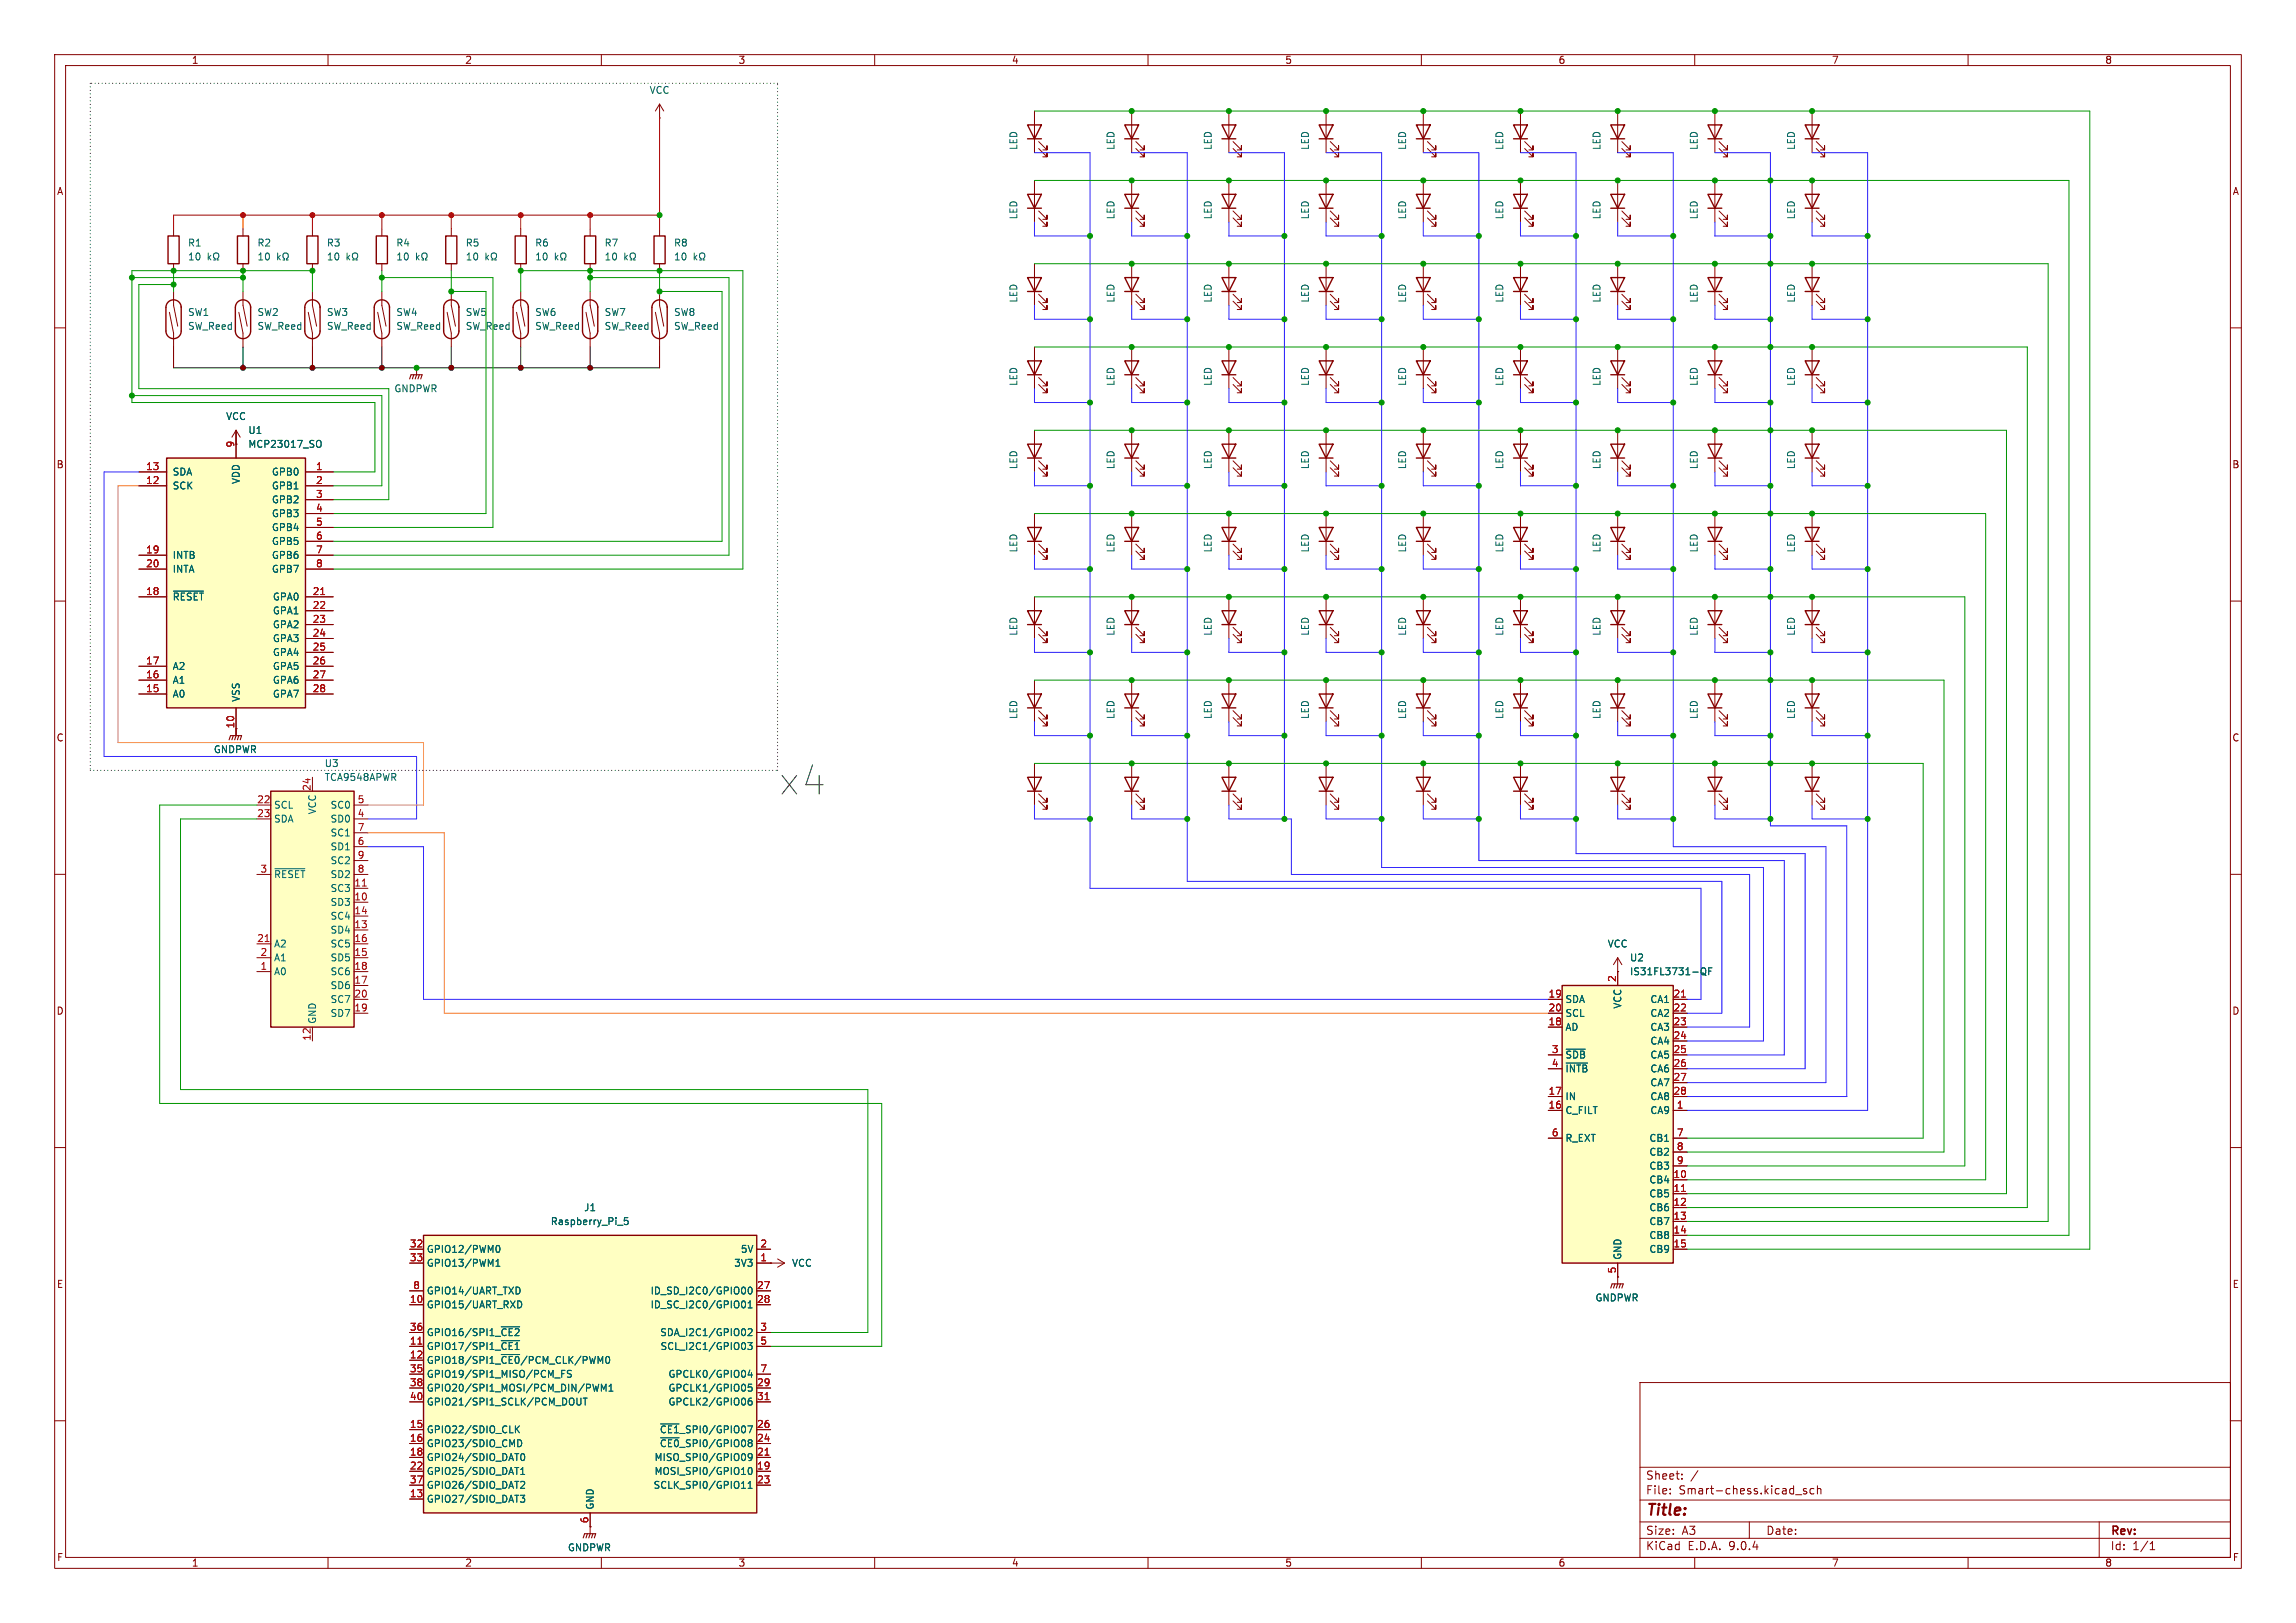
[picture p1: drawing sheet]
<svg xmlns="http://www.w3.org/2000/svg" width="420mm" height="297mm" viewBox="0 0 420 297" stroke-linecap="round" stroke-linejoin="round" font-family="sans-serif">
<defs><g id="words">
<text font-size="7.1" fill="#0f0f0f" x="142.2" y="145.9">x4</text>
<text font-size="2.8" fill="#840000" x="301" y="277.9">Title:</text>
<g font-size="2.1" fill="#840000">
<text x="301" y="273.7">File:</text>
<text x="301" y="271">Sheet:</text>
<text x="307.1" y="273.7">Smart-chess.kicad_sch</text>
<text x="301" y="281.1">Size:</text>
<text x="307.6" y="281.1">A3</text>
<text x="323" y="281.1">Date:</text>
<text x="386" y="281.3">Rev:</text>
<text x="301" y="283.9">KiCad</text>
<text x="308.7" y="283.9">E.D.A.</text>
<text x="316.3" y="283.9">9.0.4</text>
<text x="386" y="283.9">Id:</text>
<text x="390.1" y="283.9">1/1</text>
</g>
<g font-size="1.8" fill="#840000">
<text x="35" y="11.9">1</text>
<text x="85" y="11.9">2</text>
<text x="135" y="11.9">3</text>
<text x="185" y="11.9">4</text>
<text x="235" y="11.9">5</text>
<text x="285" y="11.9">6</text>
<text x="335" y="11.9">7</text>
<text x="385" y="11.9">8</text>
<text x="10.3" y="35.9">A</text>
<text x="408.3" y="35.9">A</text>
<text x="10.3" y="85.9">B</text>
<text x="408.2" y="85.9">B</text>
<text x="10.3" y="135.9">C</text>
<text x="42.9" y="133.4" transform="rotate(-90 42.9 133.4)">10</text>
<text x="408.2" y="135.9">C</text>
<text x="10.3" y="185.9">D</text>
<text x="408.2" y="185.9">D</text>
<text x="10.3" y="235.9">E</text>
<text x="408.3" y="235.9">E</text>
<text x="10.3" y="285.9">F</text>
<text x="35" y="286.9">1</text>
<text x="85" y="286.9">2</text>
<text x="135" y="286.9">3</text>
<text x="185" y="286.9">4</text>
<text x="235" y="286.9">5</text>
<text x="285" y="286.9">6</text>
<text x="335" y="286.9">7</text>
<text x="385" y="286.9">8</text>
<text x="408.3" y="285.9">F</text>
</g>
<g font-size="1.8" fill="#006464">
<text x="118.7" y="17.4">VCC</text>
<text x="186.3" y="27.5" transform="rotate(-90 186.3 27.5)">LED</text>
<text x="204.1" y="27.5" transform="rotate(-90 204.1 27.5)">LED</text>
<text x="221.8" y="27.5" transform="rotate(-90 221.8 27.5)">LED</text>
<text x="239.6" y="27.5" transform="rotate(-90 239.6 27.5)">LED</text>
<text x="257.4" y="27.5" transform="rotate(-90 257.4 27.5)">LED</text>
<text x="275.2" y="27.5" transform="rotate(-90 275.2 27.5)">LED</text>
<text x="293" y="27.5" transform="rotate(-90 293 27.5)">LED</text>
<text x="310.7" y="27.5" transform="rotate(-90 310.7 27.5)">LED</text>
<text x="328.5" y="27.5" transform="rotate(-90 328.5 27.5)">LED</text>
<text x="186.3" y="40.2" transform="rotate(-90 186.3 40.2)">LED</text>
<text x="204.1" y="40.2" transform="rotate(-90 204.1 40.2)">LED</text>
<text x="221.8" y="40.2" transform="rotate(-90 221.8 40.2)">LED</text>
<text x="239.6" y="40.2" transform="rotate(-90 239.6 40.2)">LED</text>
<text x="257.4" y="40.2" transform="rotate(-90 257.4 40.2)">LED</text>
<text x="275.2" y="40.2" transform="rotate(-90 275.2 40.2)">LED</text>
<text x="293" y="40.2" transform="rotate(-90 293 40.2)">LED</text>
<text x="310.7" y="40.2" transform="rotate(-90 310.7 40.2)">LED</text>
<text x="328.5" y="40.2" transform="rotate(-90 328.5 40.2)">LED</text>
<text x="34.3" y="45.3">R1</text>
<text x="34.3" y="47.9">10</text>
<text x="47" y="45.3">R2</text>
<text x="47" y="47.9">10</text>
<text x="59.7" y="45.3">R3</text>
<text x="59.7" y="47.9">10</text>
<text x="72.4" y="45.3">R4</text>
<text x="72.4" y="47.9">10</text>
<text x="85.1" y="45.3">R5</text>
<text x="85.1" y="47.9">10</text>
<text x="97.8" y="45.3">R6</text>
<text x="97.8" y="47.9">10</text>
<text x="110.5" y="45.3">R7</text>
<text x="110.5" y="47.9">10</text>
<text x="123.2" y="45.3">R8</text>
<text x="123.2" y="47.9">10</text>
<text x="34.3" y="58">SW1</text>
<text x="47" y="58">SW2</text>
<text x="59.7" y="58">SW3</text>
<text x="72.4" y="58">SW4</text>
<text x="85.1" y="58">SW5</text>
<text x="97.8" y="58">SW6</text>
<text x="110.5" y="58">SW7</text>
<text x="123.2" y="58">SW8</text>
<text x="186.3" y="55.5" transform="rotate(-90 186.3 55.5)">LED</text>
<text x="204.1" y="55.5" transform="rotate(-90 204.1 55.5)">LED</text>
<text x="221.8" y="55.5" transform="rotate(-90 221.8 55.5)">LED</text>
<text x="239.6" y="55.5" transform="rotate(-90 239.6 55.5)">LED</text>
<text x="257.4" y="55.5" transform="rotate(-90 257.4 55.5)">LED</text>
<text x="275.2" y="55.5" transform="rotate(-90 275.2 55.5)">LED</text>
<text x="293" y="55.5" transform="rotate(-90 293 55.5)">LED</text>
<text x="310.7" y="55.5" transform="rotate(-90 310.7 55.5)">LED</text>
<text x="328.5" y="55.5" transform="rotate(-90 328.5 55.5)">LED</text>
<text x="34.3" y="60.6">SW_Reed</text>
<text x="47" y="60.6">SW_Reed</text>
<text x="59.7" y="60.6">SW_Reed</text>
<text x="72.4" y="60.6">SW_Reed</text>
<text x="85.1" y="60.6">SW_Reed</text>
<text x="97.8" y="60.6">SW_Reed</text>
<text x="110.5" y="60.6">SW_Reed</text>
<text x="123.2" y="60.6">SW_Reed</text>
<text x="72" y="72">GNDPWR</text>
<text x="186.3" y="70.7" transform="rotate(-90 186.3 70.7)">LED</text>
<text x="204.1" y="70.7" transform="rotate(-90 204.1 70.7)">LED</text>
<text x="221.8" y="70.7" transform="rotate(-90 221.8 70.7)">LED</text>
<text x="239.6" y="70.7" transform="rotate(-90 239.6 70.7)">LED</text>
<text x="257.4" y="70.7" transform="rotate(-90 257.4 70.7)">LED</text>
<text x="275.2" y="70.7" transform="rotate(-90 275.2 70.7)">LED</text>
<text x="293" y="70.7" transform="rotate(-90 293 70.7)">LED</text>
<text x="310.7" y="70.7" transform="rotate(-90 310.7 70.7)">LED</text>
<text x="328.5" y="70.7" transform="rotate(-90 328.5 70.7)">LED</text>
<text x="41.3" y="77.1">VCC</text>
<text x="45.3" y="82.1">MCP23017_SO</text>
<text x="45.3" y="79.6">U1</text>
<text x="31.5" y="87.2">SDA</text>
<text x="31.5" y="89.8">SCK</text>
<text x="44" y="88.7" transform="rotate(-90 44 88.7)">VDD</text>
<text x="49.6" y="87.2">GPB0</text>
<text x="49.6" y="89.8">GPB1</text>
<text x="186.3" y="86" transform="rotate(-90 186.3 86)">LED</text>
<text x="204.1" y="86" transform="rotate(-90 204.1 86)">LED</text>
<text x="221.8" y="86" transform="rotate(-90 221.8 86)">LED</text>
<text x="239.6" y="86" transform="rotate(-90 239.6 86)">LED</text>
<text x="257.4" y="86" transform="rotate(-90 257.4 86)">LED</text>
<text x="275.2" y="86" transform="rotate(-90 275.2 86)">LED</text>
<text x="293" y="86" transform="rotate(-90 293 86)">LED</text>
<text x="310.7" y="86" transform="rotate(-90 310.7 86)">LED</text>
<text x="328.5" y="86" transform="rotate(-90 328.5 86)">LED</text>
<text x="49.6" y="92.3">GPB2</text>
<text x="49.6" y="94.8">GPB3</text>
<text x="49.6" y="97.4">GPB4</text>
<text x="49.6" y="99.9">GPB5</text>
<text x="186.3" y="101.2" transform="rotate(-90 186.3 101.2)">LED</text>
<text x="204.1" y="101.2" transform="rotate(-90 204.1 101.2)">LED</text>
<text x="221.8" y="101.2" transform="rotate(-90 221.8 101.2)">LED</text>
<text x="239.6" y="101.2" transform="rotate(-90 239.6 101.2)">LED</text>
<text x="257.4" y="101.2" transform="rotate(-90 257.4 101.2)">LED</text>
<text x="275.2" y="101.2" transform="rotate(-90 275.2 101.2)">LED</text>
<text x="293" y="101.2" transform="rotate(-90 293 101.2)">LED</text>
<text x="310.7" y="101.2" transform="rotate(-90 310.7 101.2)">LED</text>
<text x="328.5" y="101.2" transform="rotate(-90 328.5 101.2)">LED</text>
<text x="31.5" y="102.5">INTB</text>
<text x="31.5" y="105">INTA</text>
<text x="49.6" y="102.5">GPB6</text>
<text x="49.6" y="105">GPB7</text>
<text x="31.5" y="110.1">~{RESET}</text>
<text x="49.8" y="110.1">GPA0</text>
<text x="49.8" y="112.6">GPA1</text>
<text x="49.8" y="115.2">GPA2</text>
<text x="49.8" y="117.7">GPA3</text>
<text x="186.3" y="116.4" transform="rotate(-90 186.3 116.4)">LED</text>
<text x="204.1" y="116.4" transform="rotate(-90 204.1 116.4)">LED</text>
<text x="221.8" y="116.4" transform="rotate(-90 221.8 116.4)">LED</text>
<text x="239.6" y="116.4" transform="rotate(-90 239.6 116.4)">LED</text>
<text x="257.4" y="116.4" transform="rotate(-90 257.4 116.4)">LED</text>
<text x="275.2" y="116.4" transform="rotate(-90 275.2 116.4)">LED</text>
<text x="293" y="116.4" transform="rotate(-90 293 116.4)">LED</text>
<text x="310.7" y="116.4" transform="rotate(-90 310.7 116.4)">LED</text>
<text x="328.5" y="116.4" transform="rotate(-90 328.5 116.4)">LED</text>
<text x="31.5" y="122.8">A2</text>
<text x="31.5" y="125.3">A1</text>
<text x="49.8" y="120.2">GPA4</text>
<text x="49.8" y="122.8">GPA5</text>
<text x="49.8" y="125.3">GPA6</text>
<text x="31.5" y="127.9">A0</text>
<text x="44" y="128.5" transform="rotate(-90 44 128.5)">VSS</text>
<text x="49.8" y="127.9">GPA7</text>
<text x="186.3" y="131.7" transform="rotate(-90 186.3 131.7)">LED</text>
<text x="204.1" y="131.7" transform="rotate(-90 204.1 131.7)">LED</text>
<text x="221.8" y="131.7" transform="rotate(-90 221.8 131.7)">LED</text>
<text x="239.6" y="131.7" transform="rotate(-90 239.6 131.7)">LED</text>
<text x="257.4" y="131.7" transform="rotate(-90 257.4 131.7)">LED</text>
<text x="275.2" y="131.7" transform="rotate(-90 275.2 131.7)">LED</text>
<text x="293" y="131.7" transform="rotate(-90 293 131.7)">LED</text>
<text x="310.7" y="131.7" transform="rotate(-90 310.7 131.7)">LED</text>
<text x="328.5" y="131.7" transform="rotate(-90 328.5 131.7)">LED</text>
<text x="39" y="138">GNDPWR</text>
<text x="59.3" y="140.6">U3</text>
<text x="59.3" y="143.1">TCA9548APWR</text>
<text x="50" y="148.2">SCL</text>
<text x="58" y="149.1" transform="rotate(-90 58 149.1)">VCC</text>
<text x="60.4" y="148.2">SC0</text>
<text x="50" y="150.7">SDA</text>
<text x="60.4" y="150.7">SD0</text>
<text x="60.4" y="153.3">SC1</text>
<text x="60.4" y="155.8">SD1</text>
<text x="50" y="160.9">~{RESET}</text>
<text x="60.4" y="158.3">SC2</text>
<text x="60.4" y="160.9">SD2</text>
<text x="60.4" y="163.4">SC3</text>
<text x="60.4" y="166">SD3</text>
<text x="50" y="173.6">A2</text>
<text x="60.4" y="168.5">SC4</text>
<text x="60.4" y="171">SD4</text>
<text x="60.4" y="173.6">SC5</text>
<text x="294" y="173.6">VCC</text>
<text x="50" y="176.1">A1</text>
<text x="50" y="178.7">A0</text>
<text x="60.4" y="176.1">SD5</text>
<text x="60.4" y="178.7">SC6</text>
<text x="298.1" y="178.7">IS31FL3731-QF</text>
<text x="298.1" y="176.1">U2</text>
<text x="60.4" y="181.2">SD6</text>
<text x="60.4" y="183.7">SC7</text>
<text x="286.3" y="183.7">SDA</text>
<text x="296.8" y="184.7" transform="rotate(-90 296.8 184.7)">VCC</text>
<text x="301.8" y="183.7">CA1</text>
<text x="58" y="187.5" transform="rotate(-90 58 187.5)">GND</text>
<text x="60.4" y="186.3">SD7</text>
<text x="286.3" y="186.3">SCL</text>
<text x="286.3" y="188.8">AD</text>
<text x="301.8" y="186.3">CA2</text>
<text x="301.8" y="188.8">CA3</text>
<text x="301.8" y="191.4">CA4</text>
<text x="286.3" y="193.9">~{SDB}</text>
<text x="286.3" y="196.4">~{INTB}</text>
<text x="301.8" y="193.9">CA5</text>
<text x="301.8" y="196.4">CA6</text>
<text x="286.3" y="201.5">IN</text>
<text x="301.8" y="199">CA7</text>
<text x="301.8" y="201.5">CA8</text>
<text x="286.3" y="204.1">C_FILT</text>
<text x="286.3" y="209.1">R_EXT</text>
<text x="301.6" y="209.1">CB1</text>
<text x="301.8" y="204.1">CA9</text>
<text x="301.6" y="211.7">CB2</text>
<text x="301.6" y="214.2">CB3</text>
<text x="106.8" y="221.8">J1</text>
<text x="301.6" y="216.8">CB4</text>
<text x="301.6" y="219.3">CB5</text>
<text x="301.6" y="221.8">CB6</text>
<text x="100.7" y="224.4">Raspberry_Pi_5</text>
<text x="301.6" y="224.4">CB7</text>
<text x="301.6" y="226.9">CB8</text>
<text x="78" y="229.5">GPIO12/PWM0</text>
<text x="78" y="232">GPIO13/PWM1</text>
<text x="134.2" y="232">3V3</text>
<text x="135.4" y="229.5">5V</text>
<text x="144.8" y="232">VCC</text>
<text x="296.8" y="230.6" transform="rotate(-90 296.8 230.6)">GND</text>
<text x="301.6" y="229.5">CB9</text>
<text x="78" y="237.1">GPIO14/UART_TXD</text>
<text x="78" y="239.6">GPIO15/UART_RXD</text>
<text x="118.9" y="237.1">ID_SD_I2C0/GPIO00</text>
<text x="118.9" y="239.6">ID_SC_I2C0/GPIO01</text>
<text x="291.8" y="238.4">GNDPWR</text>
<text x="78" y="244.7">GPIO16/SPI1_~{CE2}</text>
<text x="120.7" y="244.7">SDA_I2C1/GPIO02</text>
<text x="78" y="247.2">GPIO17/SPI1_~{CE1}</text>
<text x="78" y="249.8">GPIO18/SPI1_~{CE0}/PCM_CLK/PWM0</text>
<text x="120.7" y="247.2">SCL_I2C1/GPIO03</text>
<text x="78" y="252.3">GPIO19/SPI1_MISO/PCM_FS</text>
<text x="78" y="254.9">GPIO20/SPI1_MOSI/PCM_DIN/PWM1</text>
<text x="78" y="257.4">GPIO21/SPI1_SCLK/PCM_DOUT</text>
<text x="122.2" y="252.3">GPCLK0/GPIO04</text>
<text x="122.2" y="254.9">GPCLK1/GPIO05</text>
<text x="122.2" y="257.4">GPCLK2/GPIO06</text>
<text x="78" y="262.5">GPIO22/SDIO_CLK</text>
<text x="120.6" y="262.5">~{CE1}_SPI0/GPIO07</text>
<text x="78" y="265">GPIO23/SDIO_CMD</text>
<text x="78" y="267.6">GPIO24/SDIO_DAT0</text>
<text x="119.6" y="267.6">MISO_SPI0/GPIO09</text>
<text x="120.6" y="265">~{CE0}_SPI0/GPIO08</text>
<text x="78" y="270.1">GPIO25/SDIO_DAT1</text>
<text x="78" y="272.6">GPIO26/SDIO_DAT2</text>
<text x="78" y="275.2">GPIO27/SDIO_DAT3</text>
<text x="119.5" y="272.6">SCLK_SPI0/GPIO11</text>
<text x="119.6" y="270.1">MOSI_SPI0/GPIO10</text>
<text x="108.8" y="276.4" transform="rotate(-90 108.8 276.4)">GND</text>
<text x="103.8" y="284.1">GNDPWR</text>
</g>
<g font-size="1.8" fill="#a90000">
<text x="42.9" y="82" transform="rotate(-90 42.9 82)">9</text>
<text x="26.6" y="86.1">13</text>
<text x="26.6" y="88.6">12</text>
<text x="57.7" y="86.1">1</text>
<text x="57.7" y="88.6">2</text>
<text x="57.7" y="91.2">3</text>
<text x="57.7" y="93.7">4</text>
<text x="26.6" y="101.3">19</text>
<text x="57.7" y="96.3">5</text>
<text x="57.7" y="98.8">6</text>
<text x="57.7" y="101.3">7</text>
<text x="26.6" y="103.9">20</text>
<text x="57.7" y="103.9">8</text>
<text x="26.6" y="109">18</text>
<text x="57.1" y="109">21</text>
<text x="57.1" y="111.5">22</text>
<text x="57.1" y="114">23</text>
<text x="57.1" y="116.6">24</text>
<text x="57.1" y="119.1">25</text>
<text x="26.6" y="121.7">17</text>
<text x="26.6" y="124.2">16</text>
<text x="57.1" y="121.7">26</text>
<text x="57.1" y="124.2">27</text>
<text x="26.6" y="126.7">15</text>
<text x="57.1" y="126.7">28</text>
<text x="46.9" y="147.1">22</text>
<text x="46.9" y="149.6">23</text>
<text x="56.9" y="144.8" transform="rotate(-90 56.9 144.8)">24</text>
<text x="65.3" y="147.1">5</text>
<text x="65.3" y="149.6">4</text>
<text x="65.3" y="152.1">7</text>
<text x="65.3" y="154.7">6</text>
<text x="47.6" y="159.8">3</text>
<text x="65.3" y="157.2">9</text>
<text x="65.3" y="159.8">8</text>
<text x="64.7" y="162.3">11</text>
<text x="64.7" y="164.8">10</text>
<text x="64.7" y="167.4">14</text>
<text x="46.9" y="172.5">21</text>
<text x="64.7" y="169.9">13</text>
<text x="64.7" y="172.5">16</text>
<text x="47.6" y="175">2</text>
<text x="47.6" y="177.5">1</text>
<text x="64.7" y="175">15</text>
<text x="64.7" y="177.5">18</text>
<text x="295.7" y="179.8" transform="rotate(-90 295.7 179.8)">2</text>
<text x="64.7" y="180.1">17</text>
<text x="64.7" y="182.6">20</text>
<text x="64.7" y="185.2">19</text>
<text x="283.2" y="182.6">19</text>
<text x="283.2" y="185.2">20</text>
<text x="306" y="182.6">21</text>
<text x="306" y="185.2">22</text>
<text x="56.9" y="190.5" transform="rotate(-90 56.9 190.5)">12</text>
<text x="283.2" y="187.7">18</text>
<text x="306" y="187.7">23</text>
<text x="306" y="190.2">24</text>
<text x="283.8" y="192.8">3</text>
<text x="283.8" y="195.3">4</text>
<text x="306" y="192.8">25</text>
<text x="306" y="195.3">26</text>
<text x="306" y="197.9">27</text>
<text x="283.2" y="200.4">17</text>
<text x="283.2" y="202.9">16</text>
<text x="306" y="200.4">28</text>
<text x="306.6" y="202.9">1</text>
<text x="283.8" y="208">6</text>
<text x="306.6" y="208">7</text>
<text x="306" y="215.6">10</text>
<text x="306.6" y="210.6">8</text>
<text x="306.6" y="213.1">9</text>
<text x="306" y="218.2">11</text>
<text x="306" y="220.7">12</text>
<text x="306" y="223.3">13</text>
<text x="306" y="225.8">14</text>
<text x="74.9" y="228.3">32</text>
<text x="74.9" y="230.9">33</text>
<text x="139" y="228.3">2</text>
<text x="139" y="230.9">1</text>
<text x="295.7" y="233.1" transform="rotate(-90 295.7 233.1)">5</text>
<text x="306" y="228.3">15</text>
<text x="74.9" y="238.5">10</text>
<text x="75.5" y="236">8</text>
<text x="138.4" y="236">27</text>
<text x="138.4" y="238.5">28</text>
<text x="74.9" y="243.6">36</text>
<text x="139" y="243.6">3</text>
<text x="74.9" y="246.1">11</text>
<text x="74.9" y="248.7">12</text>
<text x="74.9" y="251.2">35</text>
<text x="139" y="246.1">5</text>
<text x="139" y="251.2">7</text>
<text x="74.9" y="253.7">38</text>
<text x="74.9" y="256.3">40</text>
<text x="138.4" y="253.7">29</text>
<text x="138.4" y="256.3">31</text>
<text x="74.9" y="261.4">15</text>
<text x="74.9" y="263.9">16</text>
<text x="138.4" y="261.4">26</text>
<text x="138.4" y="263.9">24</text>
<text x="74.9" y="266.4">18</text>
<text x="74.9" y="269">22</text>
<text x="138.4" y="266.4">21</text>
<text x="138.4" y="269">19</text>
<text x="74.9" y="271.5">37</text>
<text x="74.9" y="274.1">13</text>
<text x="138.4" y="271.5">23</text>
<text x="107.7" y="278.8" transform="rotate(-90 107.7 278.8)">6</text>
</g>
</g></defs>
<g fill="none" stroke="#840000" stroke-width=".18">
<path d="M10 10h400v277h-400zM12 12h396v273h-396zM60 10v2M110 10v2M160 10v2M210 10v2M260 10v2M310 10v2M360 10v2M69.8 41.9v1.3M69.8 48.3v1.2M260.3 48.3v7.6"/>
<path d="M261.1 55.1l1.5 1.5v-.7v.7h-.7M261.1 53.8l1.5 1.6v-.8v.8h-.7M278.1 48.3v7.6M278.9 55.1l1.5 1.5v-.7v.7h-.7M278.9 53.8l1.5 1.6v-.8v.8h-.7M10 60h2M76.2 67.3h.1M76.2 67.3v1.3M207 63.5v7.6M207.8 70.4l1.5 1.5v-.8v.8h-.8M207.8 69.1l1.5 1.5v-.7v.7h-.8M408 60h2"/>
<path d="M10 110h2M408 110h2M43.2 133.4v1.2M10 160h2M408 160h2M10 210h2M408 210h2M300 253h108v32h-108zM10 260h2M300 278.5h108M300 274.5h108M300 268.5h108"/>
<path d="M305.5 273.2v.2M305.5 272.5v.1M307.7 270.5v.2M307.7 269.8v.1M310.6 269.1l-1.3 1.9M320 278.5v3M328.4 273.5h1.2M330.4 272.5l-.3-.1-.2 .2v.2l.5 .2v.3h-.5M331.8 272.5l-.4-.1-.3 .3v.4l.1 .2h.6M332.4 272.5l.3-.1 .3 .1 .1 .9M332.4 271.9v1.5M384 278.5v6.5"/>
<path d="M408 260h2M60 285v2M110 285v2M160 285v2M210 285v2M260 285v2M300 281.5h108M310 285v2M360 285v2M393.3 283.6h.9M393.3 282.5l.4-.4v1.5"/>
</g>
<path d="M68.8 43.2h2.1v5.1h-2.1zM259.1 50.8h2.5l-1.3 2.5zM259.1 53.3h2.5M276.9 50.8h2.5l-1.3 2.5zM276.9 53.3h2.5M205.7 66h2.6l-1.3 2.6zM205.7 68.6h2.6" fill="none" stroke="#840000" stroke-width=".25"/>
<path d="M74.9 69.3l.3-.7h2l-.2 .7M75.7 68.6l-.3 .7M76.2 68.6l-.3 .7M76.7 68.6l-.2 .7M41.9 135.4l.3-.8h2l-.3 .8M42.7 134.6l-.3 .8M43.2 134.6l-.3 .8M43.7 134.6l-.3 .8" fill="none" stroke="#840000" stroke-width=".2"/>
<path d="M76.2 46.3v1.3M76.3 47.1l.4 .5M76.7 46.7l-.5 .5M77.2 47.6h.3v-.3a.54 .54 0 0 1-.3-.7 .54 .54 0 0 1 .7-.2 .58 .58 0 0 1-.1 .9v.3h.3" fill="none" stroke="#006464" stroke-width=".18"/>
<path d="M30.5 83.8h25.4v45.7h-25.4z" fill="#ffffc2"/>
<path d="M30.5 83.8h25.4v45.7h-25.4z" fill="none" stroke="#840000" stroke-width=".25"/>
<g fill="none" stroke="#840000" stroke-width=".18">
<path d="M43.2 78.7v5.1M43.2 78.7l-.8 1.3M43.2 78.7l.7 1.3M25.4 86.4h5.1M25.4 88.9h5.1M55.9 86.4h5.1M55.9 88.9h5.1M55.9 91.4h5.1M55.9 94h5.1M55.9 96.5h5.1M55.9 99.1h5.1M25.4 101.6h5.1"/>
<path d="M25.4 104.1h5.1M25.4 109.2h5.1M55.9 101.6h5.1M55.9 104.1h5.1M55.9 109.2h5.1M55.9 111.8h5.1M55.9 114.3h5.1M55.9 116.8h5.1M55.9 119.4h5.1M25.4 121.9h5.1M25.4 124.5h5.1M25.4 127h5.1"/>
<path d="M43.2 129.5v5.1M55.9 121.9h5.1M55.9 124.5h5.1M55.9 127h5.1M141 231.1h.1M141 231.1h2.5M142.2 230.4l1.3 .7M143.5 231.1l-1.3 .8"/>
</g>
<path d="M58.2 80.6a.43 .43 0 0 1 .5 .4v.4a.43 .43 0 0 1-.5 .5M31.7 108.2h5.5" fill="none" stroke="#006464" stroke-width=".18"/>
<path d="M58.7 108.8h.7" fill="none" stroke="#a90000" stroke-width=".18"/>
<path d="M77.5 226.1h60.9v50.8h-60.9z" fill="#ffffc2"/>
<path d="M77.5 226.1h60.9v50.8h-60.9z" fill="none" stroke="#840000" stroke-width=".25"/>
<g fill="none" stroke="#840000" stroke-width=".18">
<path d="M74.9 228.6h2.6M74.9 231.1h2.6M74.9 236.2h2.6M74.9 238.8h2.6M138.4 228.6h2.6M138.4 231.1h2.6M138.4 236.2h2.6M138.4 238.8h2.6M74.9 243.8h2.6M74.9 246.4h2.6M74.9 248.9h2.6M74.9 251.5h2.6"/>
<path d="M74.9 254h2.6M74.9 256.5h2.6M138.4 243.8h2.6M138.4 246.4h2.6M138.4 251.5h2.6M138.4 254h2.6M138.4 256.5h2.6M74.9 261.6h2.6M74.9 264.2h2.6M74.9 266.7h2.6M74.9 269.2h2.6M74.9 271.8h2.6"/>
<path d="M74.9 274.3h2.6M107.9 279.4h.1M107.9 276.9v3.8M138.4 261.6h2.6M138.4 264.2h2.6M138.4 266.7h2.6M138.4 269.2h2.6M138.4 271.8h2.6"/>
</g>
<g fill="none" stroke="#006464" stroke-width=".18">
<path d="M90.7 228.4l.3-.5a.68 .68 0 0 1 .5 .6 .68 .68 0 0 1-.5 .7l-.3-.5M90.7 231.7h.7M90.7 230.8l.4-.4v1.3M94.7 235.5a.68 .68 0 0 1 .4 .7 .68 .68 0 0 1-.4 .6M94.7 238.1a.64 .64 0 0 1 .7 .6 .64 .64 0 0 1-.7 .6M113 224.2h.9M114.8 222.8h-.6v.6l.2-.1 .4 .1 .1 .2-.1 .4-.1 .1-.5-.1M135.9 238.1a.68 .68 0 0 1 .5 .6 .68 .68 0 0 1-.5 .6M136.2 235.7l.2 .3-.2 .7M136.9 239.3h.7M136.9 238.4l.3-.3v1.2M137 235.7l.2-.2a.68 .68 0 0 1 .4 .7 .68 .68 0 0 1-.4 .6l-.3-.5z"/>
<path d="M91.7 242.8h3.4M91.7 245.3h3.4M91.7 247.9h3.4M101.5 252.2h1M102.8 251.4h.4M103.4 250.8h-.6v1.2M104.5 250.8h-.5l-.2 .1v.4l.6 .2 .1 .3-.2 .2h-.5M105.5 255.8v1.1l.3 .2h.3l.2-.2v-1.1M106.7 255.8h.7M107 255.8v1.3M108.4 253.3l.3 1.3 .3-.9 .2 .9 .3-1.3M110 254.6v-1.3l.4 .9 .5-.9v1.3"/>
<path d="M110.9 248.4l.2-.2a.68 .68 0 0 1 .4 .7 .68 .68 0 0 1-.4 .6l-.3-.5zM111.4 254.6h.7M111.4 253.7l.4-.4v1.3M136.3 245.9v.8M136.8 245.7h.8l-.4 .5 .3 .1v.5l-.2 .2-.5-.2M136.9 243.3l.4-.2 .3 .4-.8 .9h.8M137.2 250.7l-.3 .9h.7M137.5 255.8l-.4 .1a.86 .86 0 0 0 0 1.2l.4-.1 .1-.4-.3-.3-.3 .1-.1 .2M137.5 251.2v.8M137.5 253.3h-.6v.6l.1-.1 .5 .1 .1 .1-.1 .5-.2 .1-.4-.1M94.3 260.9v1.3M94.5 261.5l.5 .7"/>
<path d="M94.7 263.5a.64 .64 0 0 1 .7 .6 .64 .64 0 0 1-.7 .6M95 260.9l-.7 .8M95.2 273.6h.8l-.4 .5 .3 .1v.6l-.2 .1-.5-.1M95.3 271.2l.4-.1 .3 .4-.8 .9h.8M95.3 269.8h.7M95.3 268.9l.3-.4v1.3M95.4 266.1l.2-.1a.68 .68 0 0 1 .4 .6 .68 .68 0 0 1-.4 .7l-.3-.5zM120.8 260.6h3.4M120.8 263.1h3.4M135.6 272.4h.8M136.9 272.4h.7M136.9 271.5l.3-.4v1.3"/>
<path d="M137 268.7l.2-.2a.68 .68 0 0 1 .4 .7 .68 .68 0 0 1-.4 .6l-.3-.5zM137.6 266.6l-.3 .2-.3-.1-.1-.1v-.3l.2-.3h.2l.3 .3a.84 .84 0 0 1-.4 1h-.2"/>
</g>
<path d="M76.4 246h.8M139.9 256.1h.8M139.9 266.3h.8" fill="none" stroke="#a90000" stroke-width=".18"/>
<path d="M106.7 281.4l.2-.7h2.1l-.3 .7M107.4 280.7l-.2 .7M107.9 280.7l-.2 .7M108.5 280.7l-.3 .7" fill="none" stroke="#840000" stroke-width=".2"/>
<path d="M49.5 144.8h15.3v43.2h-15.3z" fill="#ffffc2"/>
<g fill="none" stroke="#840000" stroke-width=".25">
<path d="M259.1 22.9h2.5l-1.3 2.5zM259.1 35.6h2.5l-1.3 2.5zM259.1 25.4h2.5M259.1 38.1h2.5M276.9 22.9h2.5l-1.3 2.5zM276.9 35.6h2.5l-1.3 2.5zM276.9 25.4h2.5M276.9 38.1h2.5M30.7 43.2h2.1v5.1h-2.1zM33.1 56.1v4.5a1.4 1.4 0 0 1-1.4 1.4 1.4 1.4 0 0 1-1.3-1.4v-4.3a1.4 1.4 0 0 1 1.3-1.4 1.4 1.4 0 0 1 1.4 1.4M43.4 43.2h2.1v5.1h-2.1zM45.8 56.1v4.5a1.4 1.4 0 0 1-1.4 1.4 1.4 1.4 0 0 1-1.3-1.4v-4.3a1.4 1.4 0 0 1 1.3-1.4 1.4 1.4 0 0 1 1.4 1.4"/>
<path d="M56.1 43.2h2.1v5.1h-2.1zM58.5 56.1v4.5a1.4 1.4 0 0 1-1.4 1.4 1.4 1.4 0 0 1-1.3-1.4v-4.3a1.4 1.4 0 0 1 1.3-1.4 1.4 1.4 0 0 1 1.4 1.4M241.3 66h2.5l-1.2 2.6zM241.3 68.6h2.5M259.1 66h2.5l-1.3 2.6zM259.1 68.6h2.5M276.9 66h2.5l-1.3 2.6zM276.9 68.6h2.5M205.7 96.5h2.6l-1.3 2.6zM205.7 99.1h2.6M223.5 96.5h2.6l-1.3 2.6zM223.5 99.1h2.6"/>
<path d="M241.3 81.3h2.5l-1.2 2.5zM241.3 96.5h2.5l-1.2 2.6zM241.3 99.1h2.5M241.3 83.8h2.5M259.1 81.3h2.5l-1.3 2.5zM259.1 96.5h2.5l-1.3 2.6zM259.1 99.1h2.5M259.1 83.8h2.5M276.9 81.3h2.5l-1.3 2.5zM276.9 96.5h2.5l-1.3 2.6zM276.9 99.1h2.5M276.9 83.8h2.5"/>
<path d="M294.6 96.5h2.6l-1.3 2.6zM294.6 99.1h2.6M312.4 96.5h2.6l-1.3 2.6zM312.4 99.1h2.6M205.7 111.8h2.6l-1.3 2.5zM205.7 114.3h2.6M223.5 111.8h2.6l-1.3 2.5zM223.5 114.3h2.6M241.3 111.8h2.5l-1.2 2.5zM241.3 114.3h2.5M259.1 111.8h2.5l-1.3 2.5zM259.1 114.3h2.5"/>
<path d="M276.9 111.8h2.5l-1.3 2.5zM276.9 114.3h2.5M294.6 111.8h2.6l-1.3 2.5zM294.6 114.3h2.6M312.4 111.8h2.6l-1.3 2.5zM312.4 114.3h2.6M205.7 127h2.6l-1.3 2.5zM205.7 129.5h2.6M223.5 127h2.6l-1.3 2.5zM223.5 129.5h2.6M241.3 127h2.5l-1.2 2.5zM241.3 129.5h2.5"/>
<path d="M259.1 127h2.5l-1.3 2.5zM259.1 129.5h2.5M276.9 127h2.5l-1.3 2.5zM276.9 129.5h2.5M294.6 127h2.6l-1.3 2.5zM294.6 129.5h2.6M312.4 127h2.6l-1.3 2.5zM312.4 129.5h2.6M49.5 144.8h15.3v43.2h-15.3zM205.7 142.2h2.6l-1.3 2.6zM205.7 144.8h2.6M223.5 142.2h2.6l-1.3 2.6z"/>
<path d="M223.5 144.8h2.6M241.3 142.2h2.5l-1.2 2.6zM241.3 144.8h2.5M259.1 142.2h2.5l-1.3 2.6zM259.1 144.8h2.5M276.9 142.2h2.5l-1.3 2.6zM276.9 144.8h2.5M294.6 142.2h2.6l-1.3 2.6zM294.6 144.8h2.6M312.4 142.2h2.6l-1.3 2.6zM312.4 144.8h2.6"/>
</g>
<g fill="none" stroke="#840000" stroke-width=".18">
<path d="M120.6 19.1l-.7 1.2M120.6 19.1l.8 1.2M120.6 19.1v2.5M120.6 21.6h.1M260.3 20.3v7.6M260.3 33v7.6M261.1 27.2l1.5 1.5v-.8v.8h-.7M261.1 25.9l1.5 1.5v-.7v.7h-.7M261.1 39.9l1.5 1.5v-.8v.8h-.7M261.1 38.6l1.5 1.5v-.7v.7h-.7M278.1 20.3v7.6M278.1 33v7.6"/>
<path d="M278.9 27.2l1.5 1.5v-.8v.8h-.7M278.9 25.9l1.5 1.5v-.7v.7h-.7M278.9 39.9l1.5 1.5v-.8v.8h-.7M278.9 38.6l1.5 1.5v-.7v.7h-.7M31 57.2l.7 3.8v2.5M31.7 53.3v2.6l.8 3.8M31.7 41.9v1.3M31.7 48.3v1.2M43.7 57.2l.7 3.8v2.5M44.4 41.9v1.3M44.4 48.3v1.2M44.4 53.3v2.6l.8 3.8"/>
<path d="M56.4 57.2l.7 3.8v2.5M57.1 41.9v1.3M57.1 48.3v1.2M57.1 53.3v2.6l.8 3.8M242.6 63.5v7.6M242.6 78.7v7.7M243.3 70.4l1.6 1.5v-.8v.8h-.8M243.3 69.1l1.6 1.5v-.7v.7h-.8M260.3 63.5v7.6M260.3 78.7v7.7M261.1 70.4l1.5 1.5v-.8v.8h-.7M261.1 69.1l1.5 1.5v-.7v.7h-.7"/>
<path d="M278.1 63.5v7.6M278.1 78.7v7.7M278.9 70.4l1.5 1.5v-.8v.8h-.7M278.9 69.1l1.5 1.5v-.7v.7h-.7M207 94v7.6M207.8 99.6l1.5 1.5v-.8v.8h-.8M224.8 94v7.6M225.6 99.6l1.5 1.5v-.8v.8h-.8M242.6 94v7.6M243.3 85.6l1.6 1.5v-.7v.7h-.8M243.3 84.3l1.6 1.6v-.8v.8h-.8M243.3 99.6l1.6 1.5v-.8v.8h-.8"/>
<path d="M260.3 94v7.6M261.1 85.6l1.5 1.5v-.7v.7h-.7M261.1 84.3l1.5 1.6v-.8v.8h-.7M261.1 99.6l1.5 1.5v-.8v.8h-.7M278.1 94v7.6M278.9 85.6l1.5 1.5v-.7v.7h-.7M278.9 84.3l1.5 1.6v-.8v.8h-.7M278.9 99.6l1.5 1.5v-.8v.8h-.7M295.9 94v7.6M296.7 99.6l1.5 1.5v-.8v.8h-.8M313.7 94v7.6M314.5 99.6l1.5 1.5v-.8v.8h-.8"/>
<path d="M207 109.2v7.6M207.8 116.1l1.5 1.5v-.8v.8h-.8M207.8 114.8l1.5 1.5v-.7v.7h-.8M207.8 100.8l1.5 1.6v-.8v.8h-.8M224.8 109.2v7.6M225.6 100.8l1.5 1.6v-.8v.8h-.8M225.6 116.1l1.5 1.5v-.8v.8h-.8M225.6 114.8l1.5 1.5v-.7v.7h-.8M242.6 109.2v7.6M243.3 116.1l1.6 1.5v-.8v.8h-.8M243.3 114.8l1.6 1.5v-.7v.7h-.8M243.3 100.8l1.6 1.6v-.8v.8h-.8"/>
<path d="M260.3 109.2v7.6M261.1 116.1l1.5 1.5v-.8v.8h-.7M261.1 114.8l1.5 1.5v-.7v.7h-.7M261.1 100.8l1.5 1.6v-.8v.8h-.7M278.1 109.2v7.6M278.9 100.8l1.5 1.6v-.8v.8h-.7M278.9 116.1l1.5 1.5v-.8v.8h-.7M278.9 114.8l1.5 1.5v-.7v.7h-.7M295.9 109.2v7.6M296.7 116.1l1.5 1.5v-.8v.8h-.8M296.7 114.8l1.5 1.5v-.7v.7h-.8M296.7 100.8l1.5 1.6v-.8v.8h-.8"/>
<path d="M313.7 109.2v7.6M314.5 100.8l1.5 1.6v-.8v.8h-.8M314.5 116.1l1.5 1.5v-.8v.8h-.8M314.5 114.8l1.5 1.5v-.7v.7h-.8M207 124.5v7.6M207 139.7v7.6M207.8 131.3l1.5 1.5v-.7v.7h-.8M207.8 130l1.5 1.6v-.8v.8h-.8M224.8 124.5v7.6M224.8 139.7v7.6M225.6 131.3l1.5 1.5v-.7v.7h-.8M225.6 130l1.5 1.6v-.8v.8h-.8"/>
<path d="M242.6 124.5v7.6M242.6 139.7v7.6M243.3 131.3l1.6 1.5v-.7v.7h-.8M243.3 130l1.6 1.6v-.8v.8h-.8M260.3 124.5v7.6M260.3 139.7v7.6M261.1 131.3l1.5 1.5v-.7v.7h-.7M261.1 130l1.5 1.6v-.8v.8h-.7M278.1 124.5v7.6M278.1 139.7v7.6M278.9 131.3l1.5 1.5v-.7v.7h-.7M278.9 130l1.5 1.6v-.8v.8h-.7"/>
<path d="M295.9 124.5v7.6M295.9 139.7v7.6M296.7 131.3l1.5 1.5v-.7v.7h-.8M296.7 130l1.5 1.6v-.8v.8h-.8M313.7 124.5v7.6M313.7 139.7v7.6M314.5 131.3l1.5 1.5v-.7v.7h-.8M314.5 130l1.5 1.6v-.8v.8h-.8M47 147.3h2.5M47 149.9h2.5M57.1 142.2v2.6M64.8 147.3h2.5"/>
<path d="M64.8 149.9h2.5M64.8 152.4h2.5M64.8 154.9h2.5M64.8 157.5h2.5M207.8 146.6l1.5 1.5v-.8v.8h-.8M207.8 145.3l1.5 1.5v-.7v.7h-.8M225.6 146.6l1.5 1.5v-.8v.8h-.8M225.6 145.3l1.5 1.5v-.7v.7h-.8M243.3 146.6l1.6 1.5v-.8v.8h-.8M243.3 145.3l1.6 1.5v-.7v.7h-.8M261.1 146.6l1.5 1.5v-.8v.8h-.7M261.1 145.3l1.5 1.5v-.7v.7h-.7"/>
<path d="M278.9 146.6l1.5 1.5v-.8v.8h-.7M278.9 145.3l1.5 1.5v-.7v.7h-.7M296.7 146.6l1.5 1.5v-.8v.8h-.8M296.7 145.3l1.5 1.5v-.7v.7h-.8M314.5 146.6l1.5 1.5v-.8v.8h-.8M314.5 145.3l1.5 1.5v-.7v.7h-.8M47 160h2.5M47 172.7h2.5M47 175.3h2.5M47 177.8h2.5M64.8 160h2.5M64.8 172.7h2.5"/>
<path d="M64.8 175.3h2.5M64.8 177.8h2.5M64.8 162.6h2.5M64.8 165.1h2.5M64.8 167.6h2.5M64.8 170.2h2.5M57.1 188v2.5M64.8 180.3h2.5M64.8 182.9h2.5M64.8 185.4h2.5M295.9 233.7h.1M295.9 233.7v1.2"/>
</g>
<g fill="none" stroke="#006464" stroke-width=".18">
<path d="M38.1 46.3v1.3M38.2 47.1l.4 .5M38.6 46.7l-.5 .5M39.1 47.6h.3v-.3a.54 .54 0 0 1-.3-.7 .54 .54 0 0 1 .7-.2 .58 .58 0 0 1-.1 .9v.3h.3M50.8 46.3v1.3M50.9 47.1l.4 .5M51.3 46.7l-.5 .5M51.8 47.6h.3v-.3a.54 .54 0 0 1-.3-.7 .54 .54 0 0 1 .7-.2 .58 .58 0 0 1-.1 .9v.3h.3M63.5 46.3v1.3M63.6 47.1l.4 .5M64 46.7l-.5 .5M64.5 47.6h.3v-.3a.54 .54 0 0 1-.3-.7 .54 .54 0 0 1 .7-.2 .58 .58 0 0 1-.1 .9v.3h.3"/>
<path d="M50.3 159h5.5"/>
</g>
<path d="M48.5 172.3h.7M66.3 162.1h.7" fill="none" stroke="#a90000" stroke-width=".18"/>
<path d="M294.6 235.7l.3-.8h2l-.2 .8M295.4 234.9l-.3 .8M295.9 234.9l-.2 .8M296.4 234.9l-.2 .8" fill="none" stroke="#840000" stroke-width=".2"/>
<path d="M285.7 180.3h20.4v50.8h-20.4z" fill="#ffffc2"/>
<g fill="none" stroke="#840000" stroke-width=".25">
<path d="M188 35.6h2.5l-1.3 2.5zM188 22.9h2.5l-1.3 2.5zM188 25.4h2.5M188 38.1h2.5M205.7 22.9h2.6l-1.3 2.5zM205.7 35.6h2.6l-1.3 2.5zM205.7 25.4h2.6M205.7 38.1h2.6M223.5 22.9h2.6l-1.3 2.5zM223.5 35.6h2.6l-1.3 2.5zM223.5 25.4h2.6M223.5 38.1h2.6"/>
<path d="M241.3 22.9h2.5l-1.2 2.5zM241.3 35.6h2.5l-1.2 2.5zM241.3 25.4h2.5M241.3 38.1h2.5M294.6 22.9h2.6l-1.3 2.5zM294.6 35.6h2.6l-1.3 2.5zM294.6 25.4h2.6M294.6 38.1h2.6M312.4 22.9h2.6l-1.3 2.5zM312.4 35.6h2.6l-1.3 2.5zM312.4 25.4h2.6M312.4 38.1h2.6"/>
<path d="M330.2 35.6h2.5l-1.2 2.5zM330.2 22.9h2.5l-1.2 2.5zM330.2 25.4h2.5M330.2 38.1h2.5M71.2 56.1v4.5a1.4 1.4 0 0 1-1.4 1.4 1.4 1.4 0 0 1-1.3-1.4v-4.3a1.4 1.4 0 0 1 1.3-1.4 1.4 1.4 0 0 1 1.4 1.4M81.5 43.2h2.1v5.1h-2.1zM83.9 56.1v4.5a1.4 1.4 0 0 1-1.4 1.4 1.4 1.4 0 0 1-1.3-1.4v-4.3a1.4 1.4 0 0 1 1.3-1.4 1.4 1.4 0 0 1 1.4 1.4M94.2 43.2h2.1v5.1h-2.1zM96.6 56.1v4.5a1.4 1.4 0 0 1-1.4 1.4 1.4 1.4 0 0 1-1.3-1.4v-4.3a1.4 1.4 0 0 1 1.3-1.4 1.4 1.4 0 0 1 1.4 1.4M106.9 43.2h2.1v5.1h-2.1zM109.3 56.1v4.5a1.4 1.4 0 0 1-1.4 1.4 1.4 1.4 0 0 1-1.3-1.4v-4.3a1.4 1.4 0 0 1 1.3-1.4 1.4 1.4 0 0 1 1.4 1.4M119.6 43.2h2.1v5.1h-2.1z"/>
<path d="M122 56.1v4.5a1.4 1.4 0 0 1-1.4 1.4 1.4 1.4 0 0 1-1.3-1.4v-4.3a1.4 1.4 0 0 1 1.3-1.4 1.4 1.4 0 0 1 1.4 1.4M188 50.8h2.5l-1.3 2.5zM188 53.3h2.5M205.7 50.8h2.6l-1.3 2.5zM205.7 53.3h2.6M223.5 50.8h2.6l-1.3 2.5zM223.5 53.3h2.6M241.3 50.8h2.5l-1.2 2.5zM241.3 53.3h2.5M294.6 50.8h2.6l-1.3 2.5zM294.6 53.3h2.6M312.4 50.8h2.6l-1.3 2.5z"/>
<path d="M312.4 53.3h2.6M330.2 50.8h2.5l-1.2 2.5zM330.2 53.3h2.5M188 66h2.5l-1.3 2.6zM188 68.6h2.5M223.5 66h2.6l-1.3 2.6zM223.5 68.6h2.6M294.6 66h2.6l-1.3 2.6zM294.6 68.6h2.6M312.4 66h2.6l-1.3 2.6zM312.4 68.6h2.6M330.2 66h2.5l-1.2 2.6z"/>
<path d="M330.2 68.6h2.5M188 81.3h2.5l-1.3 2.5zM188 96.5h2.5l-1.3 2.6zM188 83.8h2.5M188 99.1h2.5M205.7 81.3h2.6l-1.3 2.5zM205.7 83.8h2.6M223.5 81.3h2.6l-1.3 2.5zM223.5 83.8h2.6M294.6 81.3h2.6l-1.3 2.5zM294.6 83.8h2.6M312.4 81.3h2.6l-1.3 2.5z"/>
<path d="M312.4 83.8h2.6M330.2 81.3h2.5l-1.2 2.5zM330.2 96.5h2.5l-1.2 2.6zM330.2 83.8h2.5M330.2 99.1h2.5M188 111.8h2.5l-1.3 2.5zM188 114.3h2.5M330.2 111.8h2.5l-1.2 2.5zM330.2 114.3h2.5M188 127h2.5l-1.3 2.5zM188 129.5h2.5M330.2 127h2.5l-1.2 2.5z"/>
<path d="M330.2 129.5h2.5M188 142.2h2.5l-1.3 2.6zM188 144.8h2.5M330.2 142.2h2.5l-1.2 2.6zM330.2 144.8h2.5M285.7 180.3h20.4v50.8h-20.4z"/>
</g>
<g fill="none" stroke="#840000" stroke-width=".18">
<path d="M189.2 20.3v7.6M189.2 33v7.6M190 39.9l1.5 1.5v-.8v.8h-.7M190 38.6l1.5 1.5v-.7v.7h-.7M190 27.2l1.5 1.5v-.8v.8h-.7M190 25.9l1.5 1.5v-.7v.7h-.7M207 20.3v7.6M207 33v7.6M207.8 27.2l1.5 1.5v-.8v.8h-.8M207.8 25.9l1.5 1.5v-.7v.7h-.8M207.8 39.9l1.5 1.5v-.8v.8h-.8M207.8 38.6l1.5 1.5v-.7v.7h-.8"/>
<path d="M224.8 20.3v7.6M224.8 33v7.6M225.6 27.2l1.5 1.5v-.8v.8h-.8M225.6 25.9l1.5 1.5v-.7v.7h-.8M225.6 39.9l1.5 1.5v-.8v.8h-.8M225.6 38.6l1.5 1.5v-.7v.7h-.8M242.6 20.3v7.6M242.6 33v7.6M243.3 27.2l1.6 1.5v-.8v.8h-.8M243.3 25.9l1.6 1.5v-.7v.7h-.8M243.3 39.9l1.6 1.5v-.8v.8h-.8M243.3 38.6l1.6 1.5v-.7v.7h-.8"/>
<path d="M295.9 20.3v7.6M295.9 33v7.6M296.7 27.2l1.5 1.5v-.8v.8h-.8M296.7 25.9l1.5 1.5v-.7v.7h-.8M296.7 39.9l1.5 1.5v-.8v.8h-.8M296.7 38.6l1.5 1.5v-.7v.7h-.8M313.7 20.3v7.6M313.7 33v7.6M314.5 27.2l1.5 1.5v-.8v.8h-.8M314.5 25.9l1.5 1.5v-.7v.7h-.8M314.5 39.9l1.5 1.5v-.8v.8h-.8M314.5 38.6l1.5 1.5v-.7v.7h-.8"/>
<path d="M331.5 20.3v7.6M331.5 33v7.6M332.2 39.9l1.6 1.5v-.8v.8h-.8M332.2 38.6l1.6 1.5v-.7v.7h-.8M332.2 27.2l1.6 1.5v-.8v.8h-.8M332.2 25.9l1.6 1.5v-.7v.7h-.8M69.1 57.2l.7 3.8v2.5M69.8 53.3v2.6l.8 3.8M81.8 57.2l.7 3.8v2.5M82.5 41.9v1.3M82.5 48.3v1.2M82.5 53.3v2.6l.8 3.8"/>
<path d="M94.5 57.2l.7 3.8v2.5M95.2 53.3v2.6l.8 3.8M95.2 41.9v1.3M95.2 48.3v1.2M107.2 57.2l.7 3.8v2.5M107.9 41.9v1.3M107.9 48.3v1.2M107.9 53.3v2.6l.8 3.8M119.9 57.2l.7 3.8v2.5M120.6 53.3v2.6l.8 3.8M120.6 41.9v1.3M120.6 48.3v1.2"/>
<path d="M189.2 48.3v7.6M190 55.1l1.5 1.5v-.7v.7h-.7M190 53.8l1.5 1.6v-.8v.8h-.7M207 48.3v7.6M207.8 55.1l1.5 1.5v-.7v.7h-.8M207.8 53.8l1.5 1.6v-.8v.8h-.8M224.8 48.3v7.6M225.6 55.1l1.5 1.5v-.7v.7h-.8M225.6 53.8l1.5 1.6v-.8v.8h-.8M242.6 48.3v7.6M243.3 55.1l1.6 1.5v-.7v.7h-.8M243.3 53.8l1.6 1.6v-.8v.8h-.8"/>
<path d="M295.9 48.3v7.6M296.7 55.1l1.5 1.5v-.7v.7h-.8M296.7 53.8l1.5 1.6v-.8v.8h-.8M313.7 48.3v7.6M314.5 55.1l1.5 1.5v-.7v.7h-.8M314.5 53.8l1.5 1.6v-.8v.8h-.8M331.5 48.3v7.6M332.2 55.1l1.6 1.5v-.7v.7h-.8M332.2 53.8l1.6 1.6v-.8v.8h-.8M43.2 78.7v5.1M189.2 63.5v7.6M189.2 78.7v7.7"/>
<path d="M190 70.4l1.5 1.5v-.8v.8h-.7M190 69.1l1.5 1.5v-.7v.7h-.7M207 78.7v7.7M224.8 63.5v7.6M224.8 78.7v7.7M225.6 70.4l1.5 1.5v-.8v.8h-.8M225.6 69.1l1.5 1.5v-.7v.7h-.8M295.9 63.5v7.6M295.9 78.7v7.7M296.7 70.4l1.5 1.5v-.8v.8h-.8M296.7 69.1l1.5 1.5v-.7v.7h-.8M313.7 63.5v7.6"/>
<path d="M313.7 78.7v7.7M314.5 70.4l1.5 1.5v-.8v.8h-.8M314.5 69.1l1.5 1.5v-.7v.7h-.8M331.5 63.5v7.6M331.5 78.7v7.7M332.2 70.4l1.6 1.5v-.8v.8h-.8M332.2 69.1l1.6 1.5v-.7v.7h-.8M25.4 86.4h5.1M25.4 88.9h5.1M55.9 86.4h5.1M55.9 88.9h5.1M55.9 91.4h5.1"/>
<path d="M55.9 94h5.1M55.9 96.5h5.1M55.9 99.1h5.1M189.2 94v7.6M190 85.6l1.5 1.5v-.7v.7h-.7M190 84.3l1.5 1.6v-.8v.8h-.7M190 99.6l1.5 1.5v-.8v.8h-.7M207.8 85.6l1.5 1.5v-.7v.7h-.8M207.8 84.3l1.5 1.6v-.8v.8h-.8M225.6 85.6l1.5 1.5v-.7v.7h-.8M225.6 84.3l1.5 1.6v-.8v.8h-.8M296.7 85.6l1.5 1.5v-.7v.7h-.8"/>
<path d="M296.7 84.3l1.5 1.6v-.8v.8h-.8M314.5 85.6l1.5 1.5v-.7v.7h-.8M314.5 84.3l1.5 1.6v-.8v.8h-.8M331.5 94v7.6M332.2 85.6l1.6 1.5v-.7v.7h-.8M332.2 84.3l1.6 1.6v-.8v.8h-.8M332.2 99.6l1.6 1.5v-.8v.8h-.8M25.4 101.6h5.1M25.4 104.1h5.1M25.4 109.2h5.1M55.9 101.6h5.1M55.9 104.1h5.1"/>
<path d="M55.9 109.2h5.1M55.9 111.8h5.1M55.9 114.3h5.1M55.9 116.8h5.1M55.9 119.4h5.1M189.2 109.2v7.6M190 116.1l1.5 1.5v-.8v.8h-.7M190 114.8l1.5 1.5v-.7v.7h-.7M190 100.8l1.5 1.6v-.8v.8h-.7M331.5 109.2v7.6M332.2 100.8l1.6 1.6v-.8v.8h-.8M332.2 116.1l1.6 1.5v-.8v.8h-.8"/>
<path d="M332.2 114.8l1.6 1.5v-.7v.7h-.8M25.4 121.9h5.1M25.4 124.5h5.1M25.4 127h5.1M43.2 129.5v5.1M55.9 121.9h5.1M55.9 124.5h5.1M55.9 127h5.1M189.2 124.5v7.6M189.2 139.7v7.6M190 131.3l1.5 1.5v-.7v.7h-.7M190 130l1.5 1.6v-.8v.8h-.7"/>
<path d="M331.5 124.5v7.6M331.5 139.7v7.6M332.2 131.3l1.6 1.5v-.7v.7h-.8M332.2 130l1.6 1.6v-.8v.8h-.8M190 146.6l1.5 1.5v-.8v.8h-.7M190 145.3l1.5 1.5v-.7v.7h-.7M332.2 146.6l1.6 1.5v-.8v.8h-.8M332.2 145.3l1.6 1.5v-.7v.7h-.8M295.9 177.8h.1M295.9 175.3v5M295.9 175.3l-.8 1.2M295.9 175.3l.8 1.2"/>
<path d="M283.2 182.9h2.5M283.2 185.4h2.5M283.2 188h2.5M283.2 193h2.5M283.2 195.6h2.5M306.1 182.9h2.5M306.1 185.4h2.5M306.1 188h2.5M306.1 193h2.5M306.1 195.6h2.5M306.1 190.5h2.5M306.1 198.1h2.5"/>
<path d="M283.2 200.7h2.5M283.2 203.2h2.5M283.2 208.3h2.5M306.1 200.7h2.5M306.1 203.2h2.5M306.1 208.3h2.5M306.1 210.8h2.5M306.1 213.4h2.5M306.1 215.9h2.5M306.1 218.4h2.5M74.9 228.6h2.6M74.9 231.1h2.6"/>
<path d="M74.9 236.2h2.6M74.9 238.8h2.6M138.4 228.6h2.6M138.4 231.1h2.6M138.4 236.2h2.6M138.4 238.8h2.6M141 231.1h.1M295.9 233.7h.1M295.9 231.1v2.6M306.1 221h2.5M306.1 223.5h2.5M306.1 226.1h2.5"/>
<path d="M306.1 228.6h2.5M74.9 243.8h2.6M74.9 246.4h2.6M74.9 248.9h2.6M74.9 251.5h2.6M74.9 254h2.6M74.9 256.5h2.6M138.4 243.8h2.6M138.4 246.4h2.6M138.4 251.5h2.6M138.4 254h2.6M138.4 256.5h2.6"/>
<path d="M74.9 261.6h2.6M74.9 264.2h2.6M74.9 266.7h2.6M74.9 269.2h2.6M74.9 271.8h2.6M74.9 274.3h2.6M107.9 279.4h.1M107.9 276.9v2.5M138.4 261.6h2.6M138.4 264.2h2.6M138.4 266.7h2.6M138.4 269.2h2.6"/>
<path d="M138.4 271.8h2.6"/>
</g>
<g fill="none" stroke="#006464" stroke-width=".18">
<path d="M88.9 46.3v1.3M89 47.1l.4 .5M89.4 46.7l-.5 .5M89.9 47.6h.3v-.3a.54 .54 0 0 1-.3-.7 .54 .54 0 0 1 .7-.2 .58 .58 0 0 1-.1 .9v.3h.3M101.6 46.3v1.3M101.7 47.1l.4 .5M102.1 46.7l-.5 .5M102.6 47.6h.3v-.3a.54 .54 0 0 1-.3-.7 .54 .54 0 0 1 .7-.2 .58 .58 0 0 1-.1 .9v.3h.3M114.3 46.3v1.3M114.4 47.1l.4 .5M114.8 46.7l-.5 .5M115.3 47.6h.3v-.3a.54 .54 0 0 1-.3-.7 .54 .54 0 0 1 .7-.2 .58 .58 0 0 1-.1 .9v.3h.3"/>
<path d="M127 46.3v1.3M127.1 47.1l.4 .5M127.5 46.7l-.5 .5M128 47.6h.3v-.3a.54 .54 0 0 1-.3-.7 .54 .54 0 0 1 .7-.2 .58 .58 0 0 1-.1 .9v.3h.3M58.2 80.6a.43 .43 0 0 1 .5 .4v.4a.43 .43 0 0 1-.5 .5M31.7 108.2h5.5M311.2 177.3l.3-.2a.43 .43 0 0 1 .5 .4v.5a.43 .43 0 0 1-.3 .4 .43 .43 0 0 1-.5-.2M311.4 178.1l.7 .4M312.6 177.7h.4M313.2 177.1h-.6v1.3M286.5 192h3.5M286.5 194.5h3.9"/>
<path d="M90.7 228.4l.3-.5a.68 .68 0 0 1 .5 .6 .68 .68 0 0 1-.5 .7l-.3-.5M90.7 231.7h.7M90.7 230.8l.4-.4v1.3M94.7 235.5a.68 .68 0 0 1 .4 .7 .68 .68 0 0 1-.4 .6M94.7 238.1a.64 .64 0 0 1 .7 .6 .64 .64 0 0 1-.7 .6M113 224.2h.9M114.8 222.8h-.6v.6l.2-.1 .4 .1 .1 .2-.1 .4-.1 .1-.5-.1M135.9 238.1a.68 .68 0 0 1 .5 .6 .68 .68 0 0 1-.5 .6M136.2 235.7l.2 .3-.2 .7M136.9 239.3h.7M136.9 238.4l.3-.3v1.2M137 235.7l.2-.2a.68 .68 0 0 1 .4 .7 .68 .68 0 0 1-.4 .6l-.3-.5z"/>
<path d="M91.7 242.8h3.4M91.7 245.3h3.4M91.7 247.9h3.4M101.5 252.2h1M102.8 251.4h.4M103.4 250.8h-.6v1.2M104.5 250.8h-.5l-.2 .1v.4l.6 .2 .1 .3-.2 .2h-.5M105.5 255.8v1.1l.3 .2h.3l.2-.2v-1.1M106.7 255.8h.7M107 255.8v1.3M108.4 253.3l.3 1.3 .3-.9 .2 .9 .3-1.3M110 254.6v-1.3l.4 .9 .5-.9v1.3"/>
<path d="M110.9 248.4l.2-.2a.68 .68 0 0 1 .4 .7 .68 .68 0 0 1-.4 .6l-.3-.5zM111.4 254.6h.7M111.4 253.7l.4-.4v1.3M136.3 245.9v.8M136.8 245.7h.8l-.4 .5 .3 .1v.5l-.2 .2-.5-.2M136.9 243.3l.4-.2 .3 .4-.8 .9h.8M137.2 250.7l-.3 .9h.7M137.5 255.8l-.4 .1a.86 .86 0 0 0 0 1.2l.4-.1 .1-.4-.3-.3-.3 .1-.1 .2M137.5 251.2v.8M137.5 253.3h-.6v.6l.1-.1 .5 .1 .1 .1-.1 .5-.2 .1-.4-.1M94.3 260.9v1.3M94.5 261.5l.5 .7"/>
<path d="M94.7 263.5a.64 .64 0 0 1 .7 .6 .64 .64 0 0 1-.7 .6M95 260.9l-.7 .8M95.2 273.6h.8l-.4 .5 .3 .1v.6l-.2 .1-.5-.1M95.3 271.2l.4-.1 .3 .4-.8 .9h.8M95.3 269.8h.7M95.3 268.9l.3-.4v1.3M95.4 266.1l.2-.1a.68 .68 0 0 1 .4 .6 .68 .68 0 0 1-.4 .7l-.3-.5zM120.8 260.6h3.4M120.8 263.1h3.4M135.6 272.4h.8M136.9 272.4h.7M136.9 271.5l.3-.4v1.3"/>
<path d="M137 268.7l.2-.2a.68 .68 0 0 1 .4 .7 .68 .68 0 0 1-.4 .6l-.3-.5zM137.6 266.6l-.3 .2-.3-.1-.1-.1v-.3l.2-.3h.2l.3 .3a.84 .84 0 0 1-.4 1h-.2"/>
</g>
<path d="M58.7 108.8h.7M307.6 182.5h.7M307.6 218h.7M76.4 246h.8M139.9 256.1h.8M139.9 266.3h.8" fill="none" stroke="#a90000" stroke-width=".18"/>
<g fill="none" stroke="#2a1fff" stroke-width=".18">
<path d="M189.2 27.9h10.2v134.7h111.7v20.3h-2.5M207 27.9h10.2v133.4h97.8v24.1h-6.4M224.8 27.9h10.1v122M242.6 27.9h10.1v130.9h69.9v31.7h-14M260.3 27.9h10.2v129.6h55.9v35.5h-17.8M278.1 27.9h10.2v128.3h41.9v39.4h-21.6M295.9 27.9h10.2v127h27.9v43.2h-25.4M313.7 27.9h10.1v123.2h14v49.6h-29.2M331.5 27.9h10.1v175.3h-33M189.2 40.6v2.6h10.2M189.2 55.9v2.5h10.2M207 40.6v2.6h10.2"/>
<path d="M207 55.9v2.5h10.2M224.8 40.6v2.6h10.1M224.8 55.9v2.5h10.1M242.6 40.6v2.6h10.1M242.6 55.9v2.5h10.1M260.3 40.6v2.6h10.2M260.3 55.9v2.5h10.2M278.1 40.6v2.6h10.2M278.1 55.9v2.5h10.2M295.9 40.6v2.6h10.2M295.9 55.9v2.5h10.2M313.7 40.6v2.6h10.1"/>
<path d="M313.7 55.9v2.5h10.1M331.5 40.6v2.6h10.1M331.5 55.9v2.5h10.1M189.2 71.1v2.6h10.2M207 71.1v2.6h10.2M224.8 71.1v2.6h10.1M242.6 71.1v2.6h10.1M260.3 71.1v2.6h10.2M278.1 71.1v2.6h10.2M295.9 71.1v2.6h10.2M313.7 71.1v2.6h10.1M331.5 71.1v2.6h10.1"/>
<path d="M189.2 86.4v2.5h10.2M207 86.4v2.5h10.2M224.8 86.4v2.5h10.1M242.6 86.4v2.5h10.1M260.3 86.4v2.5h10.2M278.1 86.4v2.5h10.2M295.9 86.4v2.5h10.2M313.7 86.4v2.5h10.1M331.5 86.4v2.5h10.1M189.2 101.6v2.5h10.2M189.2 116.8v2.6h10.2M207 101.6v2.5h10.2"/>
<path d="M207 116.8v2.6h10.2M224.8 101.6v2.5h10.1M224.8 116.8v2.6h10.1M242.6 101.6v2.5h10.1M242.6 116.8v2.6h10.1M260.3 101.6v2.5h10.2M260.3 116.8v2.6h10.2M278.1 101.6v2.5h10.2M278.1 116.8v2.6h10.2M295.9 101.6v2.5h10.2M295.9 116.8v2.6h10.2M313.7 101.6v2.5h10.1"/>
<path d="M313.7 116.8v2.6h10.1M331.5 101.6v2.5h10.1M331.5 116.8v2.6h10.1M189.2 132.1v2.5h10.2M207 132.1v2.5h10.2M224.8 132.1v2.5h10.1M242.6 132.1v2.5h10.1M260.3 132.1v2.5h10.2M278.1 132.1v2.5h10.2M295.9 132.1v2.5h10.2M313.7 132.1v2.5h10.1M331.5 132.1v2.5h10.1"/>
<path d="M189.2 147.3v2.6h10.2M207 147.3v2.6h10.2M224.8 147.3v2.6h11.4v10.1h83.8v28h-11.4M242.6 147.3v2.6h10.1M260.3 147.3v2.6h10.2M278.1 147.3v2.6h10.2M295.9 147.3v2.6h10.2M313.7 147.3v2.6h10.1M331.5 147.3v2.6h10.1"/>
</g>
<g fill="none" stroke="#009600" stroke-width=".18">
<path d="M189.2 33h189.3v193.1h-69.9M189.2 20.3h193.1v208.3h-73.7M24.1 50.8h20.3M31.7 49.5v3.8M31.7 52.1h-6.3v19h45.7v20.3h-10.1M44.4 49.5v3.8M57.1 53.3v-3.8h-33v24.2h44.5v12.7h-7.6M69.8 50.8h20.4v45.7h-29.2M69.8 49.5v3.8M82.5 49.5v3.8h6.4v40.7h-27.9M95.2 53.3v-3.8h40.7v54.6h-74.9M107.9 50.8h25.4v50.8h-72.3"/>
<path d="M107.9 49.5v3.8M120.6 49.5v3.8h11.5v45.8h-71.1M189.2 48.3h185.4v175.2h-66M24.1 72.4h45.7v16.5h-8.8M43.2 78.7v2.6M189.2 63.5h181.6v157.5h-62.2M189.2 78.7h177.8v139.7h-58.4M189.2 94h174v121.9h-54.6M189.2 109.2h170.2v104.2h-50.8M43.2 133.4v1.2M189.2 124.5h166.4v86.3h-47M189.2 139.7h162.6v68.6h-43.2"/>
<path d="M47 149.9h-14v49.5h125.7v44.4h-17.7M47 147.3h-17.8v54.6h132.1v44.5h-20.3"/>
</g>
<path d="M67.3 152.4h14v33h201.9" fill="none" stroke="#ff7a17" stroke-width=".18"/>
<path d="M67.3 154.9h10.2v28h205.7" fill="none" stroke="#2e26ff" stroke-width=".18"/>
<path d="M44.4 39.4v2.5M57.1 39.4v2.5M69.8 39.4v2.5M82.5 39.4v2.5M95.2 39.4v2.5M107.9 39.4v2.5M120.6 39.4h-88.9v2.5M120.6 21.6v20.3" fill="none" stroke="#eb0000" stroke-width=".18"/>
<path d="M16.5 15.2v125.8M142.2 15.2h-125.7M16.5 141h125.7M142.2 141v-125.8" fill="none" stroke="#000" stroke-width=".18" stroke-dasharray="0 .6"/>
<path d="M31.7 63.5v3.8h88.9v-3.8M44.4 63.5v3.8M57.1 63.5v3.8M69.8 63.5v3.8M82.5 63.5v3.8M95.2 63.5v3.8M107.9 63.5v3.8" fill="none" stroke="#0c0000" stroke-width=".18"/>
<path d="M25.4 86.4h-6.4v52h57.2v11.5h-8.9" fill="none" stroke="#3c25ff" stroke-width=".18"/>
<path d="M25.4 88.9h-3.8v47h55.9v11.4h-10.2" fill="none" stroke="#ff863a" stroke-width=".18"/>
<g fill="#009600" stroke="#009600" stroke-width=".18">
<circle cx="295.9" cy="63.5" r=".46"/>
<circle cx="295.9" cy="78.7" r=".46"/>
<circle cx="288.3" cy="43.2" r=".46"/>
<circle cx="288.3" cy="73.7" r=".46"/>
<circle cx="288.3" cy="88.9" r=".46"/>
<circle cx="288.3" cy="58.4" r=".46"/>
<circle cx="278.1" cy="63.5" r=".46"/>
<circle cx="252.7" cy="88.9" r=".46"/>
<circle cx="313.7" cy="20.3" r=".46"/>
<circle cx="313.7" cy="33" r=".46"/>
<circle cx="295.9" cy="33" r=".46"/>
<circle cx="295.9" cy="20.3" r=".46"/>
<circle cx="306.1" cy="43.2" r=".46"/>
<circle cx="313.7" cy="48.3" r=".46"/>
<circle cx="295.9" cy="48.3" r=".46"/>
<circle cx="224.8" cy="33" r=".46"/>
<circle cx="224.8" cy="20.3" r=".46"/>
<circle cx="207" cy="78.7" r=".46"/>
<circle cx="306.1" cy="58.4" r=".46"/>
<circle cx="313.7" cy="63.5" r=".46"/>
<circle cx="217.2" cy="88.9" r=".46"/>
<circle cx="242.6" cy="94" r=".46"/>
<circle cx="217.2" cy="104.1" r=".46"/>
<circle cx="234.9" cy="88.9" r=".46"/>
<circle cx="234.9" cy="104.1" r=".46"/>
<circle cx="224.8" cy="94" r=".46"/>
<circle cx="207" cy="94" r=".46"/>
<circle cx="224.8" cy="78.7" r=".46"/>
<circle cx="217.2" cy="73.7" r=".46"/>
<circle cx="234.9" cy="73.7" r=".46"/>
<circle cx="224.8" cy="63.5" r=".46"/>
<circle cx="199.4" cy="88.9" r=".46"/>
<circle cx="270.5" cy="73.7" r=".46"/>
<circle cx="278.1" cy="78.7" r=".46"/>
<circle cx="270.5" cy="58.4" r=".46"/>
<circle cx="260.3" cy="63.5" r=".46"/>
<circle cx="260.3" cy="78.7" r=".46"/>
<circle cx="242.6" cy="48.3" r=".46"/>
<circle cx="260.3" cy="20.3" r=".46"/>
<circle cx="242.6" cy="20.3" r=".46"/>
<circle cx="252.7" cy="43.2" r=".46"/>
<circle cx="242.6" cy="33" r=".46"/>
<circle cx="260.3" cy="33" r=".46"/>
<circle cx="252.7" cy="73.7" r=".46"/>
<circle cx="242.6" cy="78.7" r=".46"/>
<circle cx="260.3" cy="48.3" r=".46"/>
<circle cx="242.6" cy="63.5" r=".46"/>
<circle cx="252.7" cy="58.4" r=".46"/>
<circle cx="270.5" cy="43.2" r=".46"/>
<circle cx="278.1" cy="20.3" r=".46"/>
<circle cx="278.1" cy="48.3" r=".46"/>
<circle cx="278.1" cy="33" r=".46"/>
<circle cx="217.2" cy="119.4" r=".46"/>
<circle cx="207" cy="124.5" r=".46"/>
<circle cx="224.8" cy="124.5" r=".46"/>
<circle cx="242.6" cy="124.5" r=".46"/>
<circle cx="242.6" cy="109.2" r=".46"/>
<circle cx="252.7" cy="104.1" r=".46"/>
<circle cx="234.9" cy="119.4" r=".46"/>
<circle cx="207" cy="109.2" r=".46"/>
<circle cx="199.4" cy="119.4" r=".46"/>
<circle cx="199.4" cy="134.6" r=".46"/>
<circle cx="207" cy="139.7" r=".46"/>
<circle cx="199.4" cy="149.9" r=".46"/>
<circle cx="234.9" cy="43.2" r=".46"/>
<circle cx="224.8" cy="48.3" r=".46"/>
<circle cx="234.9" cy="58.4" r=".46"/>
<circle cx="217.2" cy="43.2" r=".46"/>
<circle cx="217.2" cy="58.4" r=".46"/>
<circle cx="199.4" cy="73.7" r=".46"/>
<circle cx="207" cy="20.3" r=".46"/>
<circle cx="207" cy="33" r=".46"/>
<circle cx="207" cy="48.3" r=".46"/>
<circle cx="199.4" cy="43.2" r=".46"/>
<circle cx="199.4" cy="58.4" r=".46"/>
<circle cx="207" cy="63.5" r=".46"/>
<circle cx="82.5" cy="53.3" r=".46"/>
<circle cx="95.2" cy="49.5" r=".46"/>
<circle cx="120.6" cy="39.4" r=".46"/>
<circle cx="323.8" cy="104.1" r=".46"/>
<circle cx="331.5" cy="109.2" r=".46"/>
<circle cx="323.8" cy="109.2" r=".46"/>
<circle cx="313.7" cy="109.2" r=".46"/>
<circle cx="323.8" cy="94" r=".46"/>
<circle cx="323.8" cy="88.9" r=".46"/>
<circle cx="331.5" cy="94" r=".46"/>
<circle cx="313.7" cy="94" r=".46"/>
<circle cx="341.6" cy="104.1" r=".46"/>
<circle cx="341.6" cy="119.4" r=".46"/>
<circle cx="341.6" cy="88.9" r=".46"/>
<circle cx="331.5" cy="78.7" r=".46"/>
<circle cx="341.6" cy="73.7" r=".46"/>
<circle cx="331.5" cy="63.5" r=".46"/>
<circle cx="323.8" cy="78.7" r=".46"/>
<circle cx="323.8" cy="63.5" r=".46"/>
<circle cx="323.8" cy="73.7" r=".46"/>
<circle cx="306.1" cy="73.7" r=".46"/>
<circle cx="313.7" cy="78.7" r=".46"/>
<circle cx="323.8" cy="58.4" r=".46"/>
<circle cx="323.8" cy="48.3" r=".46"/>
<circle cx="341.6" cy="43.2" r=".46"/>
<circle cx="331.5" cy="48.3" r=".46"/>
<circle cx="323.8" cy="33" r=".46"/>
<circle cx="331.5" cy="20.3" r=".46"/>
<circle cx="341.6" cy="58.4" r=".46"/>
<circle cx="323.8" cy="43.2" r=".46"/>
<circle cx="331.5" cy="33" r=".46"/>
<circle cx="323.8" cy="119.4" r=".46"/>
<circle cx="306.1" cy="119.4" r=".46"/>
<circle cx="313.7" cy="124.5" r=".46"/>
<circle cx="323.8" cy="139.7" r=".46"/>
<circle cx="323.8" cy="134.6" r=".46"/>
<circle cx="331.5" cy="139.7" r=".46"/>
<circle cx="341.6" cy="134.6" r=".46"/>
<circle cx="341.6" cy="149.9" r=".46"/>
<circle cx="313.7" cy="139.7" r=".46"/>
<circle cx="323.8" cy="149.9" r=".46"/>
<circle cx="323.8" cy="124.5" r=".46"/>
<circle cx="331.5" cy="124.5" r=".46"/>
<circle cx="278.1" cy="109.2" r=".46"/>
<circle cx="278.1" cy="124.5" r=".46"/>
<circle cx="288.3" cy="104.1" r=".46"/>
<circle cx="252.7" cy="119.4" r=".46"/>
<circle cx="260.3" cy="94" r=".46"/>
<circle cx="270.5" cy="104.1" r=".46"/>
<circle cx="295.9" cy="109.2" r=".46"/>
<circle cx="260.3" cy="109.2" r=".46"/>
<circle cx="270.5" cy="119.4" r=".46"/>
<circle cx="295.9" cy="94" r=".46"/>
<circle cx="306.1" cy="88.9" r=".46"/>
<circle cx="270.5" cy="88.9" r=".46"/>
<circle cx="278.1" cy="94" r=".46"/>
<circle cx="306.1" cy="134.6" r=".46"/>
<circle cx="295.9" cy="139.7" r=".46"/>
<circle cx="306.1" cy="104.1" r=".46"/>
<circle cx="270.5" cy="149.9" r=".46"/>
<circle cx="252.7" cy="134.6" r=".46"/>
<circle cx="288.3" cy="134.6" r=".46"/>
<circle cx="278.1" cy="139.7" r=".46"/>
<circle cx="252.7" cy="149.9" r=".46"/>
<circle cx="295.9" cy="124.5" r=".46"/>
<circle cx="288.3" cy="119.4" r=".46"/>
<circle cx="306.1" cy="149.9" r=".46"/>
<circle cx="288.3" cy="149.9" r=".46"/>
<circle cx="260.3" cy="139.7" r=".46"/>
<circle cx="260.3" cy="124.5" r=".46"/>
<circle cx="270.5" cy="134.6" r=".46"/>
<circle cx="217.2" cy="134.6" r=".46"/>
<circle cx="217.2" cy="149.9" r=".46"/>
<circle cx="224.8" cy="139.7" r=".46"/>
<circle cx="234.9" cy="134.6" r=".46"/>
<circle cx="234.9" cy="149.9" r=".46"/>
<circle cx="242.6" cy="139.7" r=".46"/>
<circle cx="224.8" cy="109.2" r=".46"/>
<circle cx="199.4" cy="104.1" r=".46"/>
<circle cx="44.4" cy="50.8" r=".46"/>
<circle cx="31.7" cy="52.1" r=".46"/>
<circle cx="44.4" cy="49.5" r=".46"/>
<circle cx="31.7" cy="49.5" r=".46"/>
<circle cx="57.1" cy="49.5" r=".46"/>
<circle cx="107.9" cy="50.8" r=".46"/>
<circle cx="107.9" cy="49.5" r=".46"/>
<circle cx="120.6" cy="49.5" r=".46"/>
<circle cx="120.6" cy="53.3" r=".46"/>
<circle cx="24.1" cy="50.8" r=".46"/>
<circle cx="24.1" cy="72.4" r=".46"/>
<circle cx="69.8" cy="50.8" r=".46"/>
<circle cx="76.2" cy="67.3" r=".46"/>
</g>
<g fill="#eb0000" stroke="#eb0000" stroke-width=".18">
<circle cx="82.5" cy="39.4" r=".46"/>
<circle cx="95.2" cy="39.4" r=".46"/>
<circle cx="107.9" cy="39.4" r=".46"/>
<circle cx="57.1" cy="39.4" r=".46"/>
<circle cx="69.8" cy="39.4" r=".46"/>
<circle cx="44.4" cy="39.4" r=".46"/>
</g>
<g fill="#0c0000" stroke="#0c0000" stroke-width=".18">
<circle cx="107.9" cy="67.3" r=".46"/>
<circle cx="95.2" cy="67.3" r=".46"/>
<circle cx="44.4" cy="67.3" r=".46"/>
<circle cx="57.1" cy="67.3" r=".46"/>
<circle cx="69.8" cy="67.3" r=".46"/>
<circle cx="82.5" cy="67.3" r=".46"/>
</g>
<use href="#words"/>
</svg>
